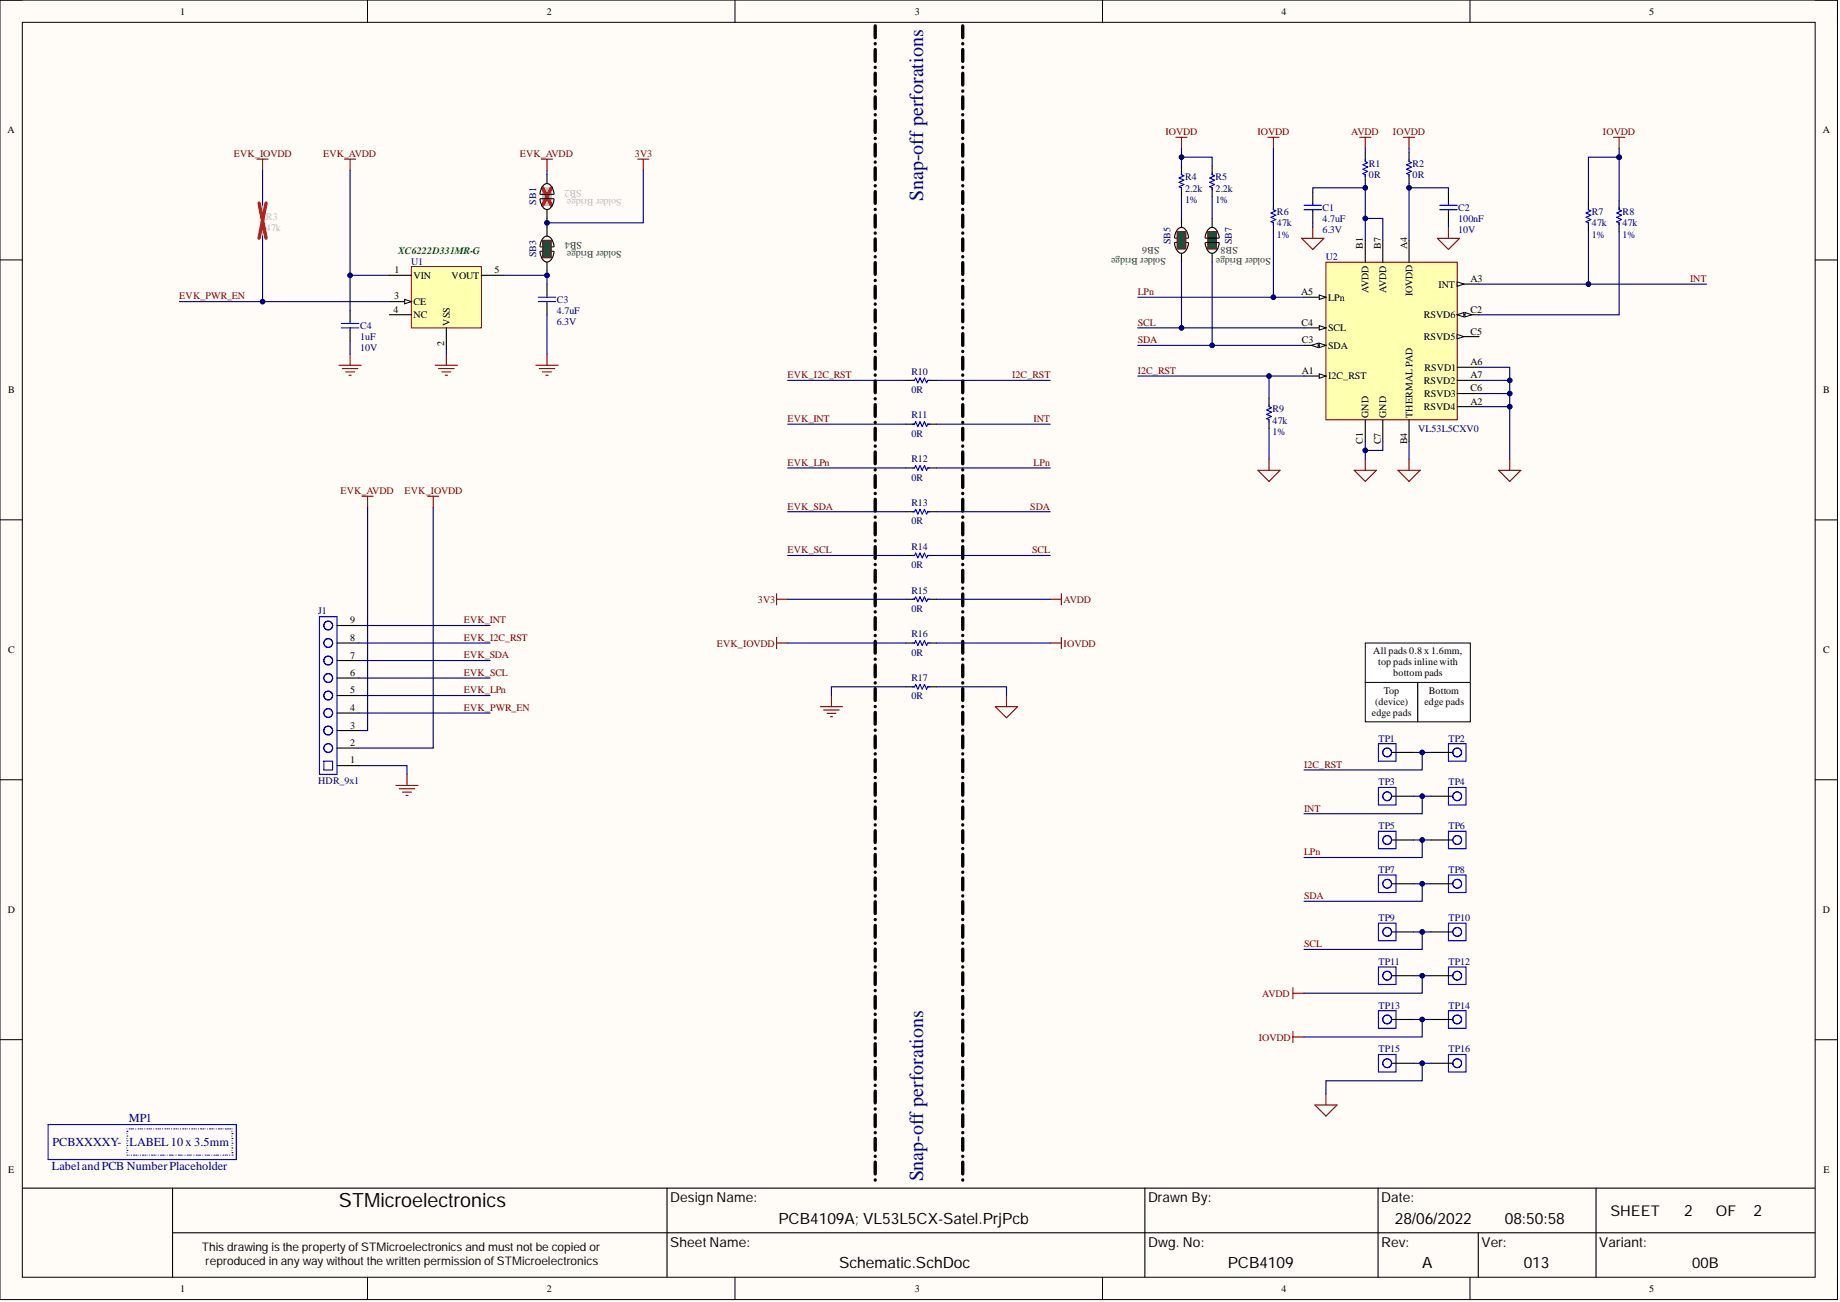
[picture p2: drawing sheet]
<svg xmlns="http://www.w3.org/2000/svg" width="420mm" height="297mm" viewBox="0 0 420 297" stroke-linecap="round" stroke-linejoin="round" font-family="sans-serif">
<defs><g id="words">
<g font-size="4.6" fill="#000080">
<text x="210.6" y="45.8" transform="rotate(-90 210.6 45.8)">Snap-off perforations</text>
<text x="210.6" y="269.5" transform="rotate(-90 210.6 269.5)">Snap-off perforations</text>
</g>
<text font-size="4.5" x="77.3" y="275.4">STMicroelectronics</text>
<g font-size="3.6">
<text x="177.6" y="279.2">PCB4109A; VL53L5CX-Satel.PrjPcb</text>
<text x="318.2" y="279.2">28/06/2022</text>
<text x="343.3" y="279.2">08:50:58</text>
<text x="384.2" y="277.5">2</text>
<text x="400" y="277.5">2</text>
<text x="191.4" y="289.4">Schematic.SchDoc</text>
<text x="280.1" y="289.4">PCB4109</text>
<text x="324.5" y="289.4">A</text>
<text x="347.6" y="289.4">013</text>
</g>
<g font-size="3.4">
<text x="367.4" y="277.4">SHEET</text>
<text x="391.5" y="277.4">OF</text>
<text x="386.1" y="289.3">00B</text>
</g>
<g font-size="3.1">
<text x="152.9" y="274.3">Design Name:</text>
<text x="261.9" y="274.3">Drawn By:</text>
<text x="315.1" y="274.3">Date:</text>
<text x="152.9" y="284.4">SheetName:</text>
<text x="261.9" y="284.4">Dwg. No:</text>
<text x="315.1" y="284.4">Rev:</text>
<text x="338" y="284.4">Ver:</text>
<text x="364.9" y="284.4">Variant:</text>
</g>
<g font-size="2.8" fill="#000080">
<text x="29.4" y="256">MP1</text>
<text x="12" y="261.5">PCBXXXXY- LABEL 10 x 3.5mm</text>
<text x="11.8" y="267">Label and PCB Number Placeholder</text>
</g>
<g font-size="2.7">
<text x="46.1" y="285.5">This drawing is the propertyof STMicroelectronics and mustnotbe copied or</text>
<text x="46.9" y="288.5">reproduced in any way withoutthe written permission of STMicroelectronics</text>
</g>
<g font-size="2.3">
<text x="41.1" y="3.4">1</text>
<text x="124.8" y="3.4">2</text>
<text x="208.7" y="3.4">3</text>
<text x="292.4" y="3.4">4</text>
<text x="376.3" y="3.4">5</text>
<text x="1.7" y="30.4">A</text>
<text x="415.9" y="30.4">A</text>
<text x="311" y="56.8" transform="rotate(-90 311 56.8)">B1</text>
<text x="315" y="56.8" transform="rotate(-90 315 56.8)">B7</text>
<text x="321" y="56.8" transform="rotate(-90 321 56.8)">A4</text>
<text x="90" y="62.3">1</text>
<text x="94.3" y="63.6">VIN</text>
<text x="103" y="63.6">VOUT</text>
<text x="112.8" y="62.3">5</text>
<text x="328.2" y="65.6">INT</text>
<text x="335.5" y="64.3">A3</text>
<text x="89.8" y="71.4">4</text>
<text x="89.9" y="68.3">3</text>
<text x="94.3" y="69.6">CE</text>
<text x="296.8" y="67.3">A5</text>
<text x="303" y="68.6">LPn</text>
<text x="312.2" y="66.9" transform="rotate(-90 312.2 66.9)">AVDD</text>
<text x="316.3" y="66.9" transform="rotate(-90 316.3 66.9)">AVDD</text>
<text x="322.3" y="67.6" transform="rotate(-90 322.3 67.6)">IOVDD</text>
<text x="335.5" y="71.4">C2</text>
<text x="94.3" y="72.6">NC</text>
<text x="102.6" y="74.3" transform="rotate(-90 102.6 74.3)">VSS</text>
<text x="296.9" y="74.3">C4</text>
<text x="303" y="75.6">SCL</text>
<text x="324.8" y="77.6">RSVD5</text>
<text x="324.8" y="72.6">RSVD6</text>
<text x="335.5" y="76.3">C5</text>
<text x="101.3" y="78.9" transform="rotate(-90 101.3 78.9)">2</text>
<text x="297" y="78.3">C3</text>
<text x="303" y="79.6">SDA</text>
<text x="335.5" y="83.3">A6</text>
<text x="1.9" y="89.7">B</text>
<text x="297" y="85.3">A1</text>
<text x="303" y="86.6">I2C_RST</text>
<text x="324.8" y="87.6">RSVD2</text>
<text x="325" y="84.5">RSVD1</text>
<text x="335.5" y="86.3">A7</text>
<text x="335.5" y="89.3">C6</text>
<text x="415.9" y="89.7">B</text>
<text x="312.2" y="95.3" transform="rotate(-90 312.2 95.3)">GND</text>
<text x="316.3" y="95.3" transform="rotate(-90 316.3 95.3)">GND</text>
<text x="322.3" y="95.3" transform="rotate(-90 322.3 95.3)">THERMAL PAD</text>
<text x="324.8" y="93.6">RSVD4</text>
<text x="324.9" y="90.5">RSVD3</text>
<text x="335.5" y="92.3">A2</text>
<text x="311" y="101.2" transform="rotate(-90 311 101.2)">C1</text>
<text x="315" y="101.4" transform="rotate(-90 315 101.4)">C7</text>
<text x="321" y="101.4" transform="rotate(-90 321 101.4)">B4</text>
<text x="79.9" y="142.2">9</text>
<text x="1.9" y="149">C</text>
<text x="79.9" y="146.3">8</text>
<text x="313.3" y="149.2">All pads 0.8 x 1.6mm,</text>
<text x="415.9" y="149">C</text>
<text x="79.9" y="154.2">6</text>
<text x="79.9" y="150.2">7</text>
<text x="314.4" y="151.8">top pads inline with</text>
<text x="317.9" y="154.3">bottom pads</text>
<text x="79.9" y="158.2">5</text>
<text x="313.7" y="160.8">(device)</text>
<text x="315.7" y="158.3">Top</text>
<text x="325" y="160.8">edge pads</text>
<text x="326" y="158.3">Bottom</text>
<text x="79.9" y="166.2">3</text>
<text x="79.9" y="162.2">4</text>
<text x="313" y="163.3">edge pads</text>
<text x="79.9" y="170.2">2</text>
<text x="79.9" y="174.2">1</text>
<text x="1.8" y="208.3">D</text>
<text x="415.9" y="208.3">D</text>
<text x="1.9" y="267.7">E</text>
<text x="416" y="267.7">E</text>
<text x="41.1" y="294.7">1</text>
<text x="124.8" y="294.7">2</text>
<text x="208.7" y="294.7">3</text>
<text x="292.4" y="294.7">4</text>
<text x="376.3" y="294.7">5</text>
</g>
<g font-size="2.3" fill="#800000">
<text x="53.3" y="35.8">EVK_IOVDD</text>
<text x="73.7" y="35.8">EVK_AVDD</text>
<text x="118.6" y="35.8">EVK_AVDD</text>
<text x="144.9" y="35.8">3V3</text>
<text x="265.9" y="30.9">IOVDD</text>
<text x="286.9" y="30.9">IOVDD</text>
<text x="308.3" y="30.9">AVDD</text>
<text x="317.8" y="30.9">IOVDD</text>
<text x="365.7" y="30.9">IOVDD</text>
<text x="385.6" y="64.3">INT</text>
<text x="40.9" y="68.3">EVK_PWR_EN</text>
<text x="259.6" y="67.3">LPn</text>
<text x="259.6" y="74.3">SCL</text>
<text x="259.6" y="78.3">SDA</text>
<text x="179.7" y="86.3">EVK_I2C_RST</text>
<text x="230.9" y="86.3">I2C_RST</text>
<text x="259.6" y="85.3">I2C_RST</text>
<text x="179.7" y="96.3">EVK_INT</text>
<text x="235.8" y="96.3">INT</text>
<text x="179.7" y="106.3">EVK_LPn</text>
<text x="235.8" y="106.3">LPn</text>
<text x="77.7" y="112.7">EVK_AVDD</text>
<text x="92.3" y="112.7">EVK_IOVDD</text>
<text x="179.7" y="116.2">EVK_SDA</text>
<text x="235.1" y="116.2">SDA</text>
<text x="179.7" y="126.2">EVK_SCL</text>
<text x="235.5" y="126.2">SCL</text>
<text x="172.9" y="137.5">3V3</text>
<text x="242.7" y="137.5">AVDD</text>
<text x="105.8" y="142.2">EVK_INT</text>
<text x="105.8" y="146.3">EVK_I2C_RST</text>
<text x="163.6" y="147.5">EVK_IOVDD</text>
<text x="242.7" y="147.5">IOVDD</text>
<text x="105.8" y="150.2">EVK_SDA</text>
<text x="105.8" y="154.2">EVK_SCL</text>
<text x="105.8" y="158.2">EVK_LPn</text>
<text x="105.8" y="162.2">EVK_PWR_EN</text>
<text x="297.5" y="175.2">I2C_RST</text>
<text x="297.5" y="185.1">INT</text>
<text x="297.5" y="195.1">LPn</text>
<text x="297.5" y="205.1">SDA</text>
<text x="297.5" y="216.1">SCL</text>
<text x="288" y="227.4">AVDD</text>
<text x="287.2" y="237.4">IOVDD</text>
</g>
<g font-size="2.3" fill="#000080">
<text x="270.4" y="41.2">R4</text>
<text x="277.3" y="41.2">R5</text>
<text x="312.3" y="38.1">R1</text>
<text x="312.3" y="40.7">0R</text>
<text x="322.3" y="38.1">R2</text>
<text x="322.3" y="40.7">0R</text>
<text x="122.3" y="46.7" transform="rotate(-90 122.3 46.7)">SB1</text>
<text x="270.4" y="43.7">2.2k</text>
<text x="270.4" y="46.2">1%</text>
<text x="277.3" y="43.7">2.2k</text>
<text x="277.3" y="46.2">1%</text>
<text x="291.3" y="49.1">R6</text>
<text x="291.3" y="51.7">47k</text>
<text x="301.7" y="53.2">6.3V</text>
<text x="301.7" y="48.1">C1</text>
<text x="301.7" y="50.6">4.7uF</text>
<text x="332.7" y="53.2">10V</text>
<text x="332.7" y="48.1">C2</text>
<text x="332.7" y="50.6">100nF</text>
<text x="363.2" y="49.1">R7</text>
<text x="363.2" y="51.7">47k</text>
<text x="370.2" y="49.1">R8</text>
<text x="370.2" y="51.7">47k</text>
<text x="122.3" y="58.7" transform="rotate(-90 122.3 58.7)">SB3</text>
<text x="267.1" y="55.7" transform="rotate(-90 267.1 55.7)">SB5</text>
<text x="281" y="55.7" transform="rotate(-90 281 55.7)">SB7</text>
<text x="291.3" y="54.2">1%</text>
<text x="302.5" y="59.3">U2</text>
<text x="363.2" y="54.2">1%</text>
<text x="370.2" y="54.2">1%</text>
<text x="93.8" y="60.4">U1</text>
<text x="127" y="69.2">C3</text>
<text x="127" y="71.7">4.7uF</text>
<text x="82.2" y="75.1">C4</text>
<text x="82.2" y="77.6">1uF</text>
<text x="127" y="74.2">6.3V</text>
<text x="82.2" y="80.1">10V</text>
<text x="207.9" y="85.5">R10</text>
<text x="207.9" y="89.6">0R</text>
<text x="207.9" y="95.4">R11</text>
<text x="290.3" y="94.1">R9</text>
<text x="207.9" y="99.6">0R</text>
<text x="290.3" y="99.2">1%</text>
<text x="290.3" y="96.6">47k</text>
<text x="323.6" y="98.6">VL53L5CXV0</text>
<text x="207.9" y="105.5">R12</text>
<text x="207.9" y="109.7">0R</text>
<text x="207.9" y="115.5">R13</text>
<text x="207.9" y="119.6">0R</text>
<text x="207.9" y="125.5">R14</text>
<text x="207.9" y="129.6">0R</text>
<text x="207.9" y="135.4">R15</text>
<text x="72.6" y="140">J1</text>
<text x="207.9" y="139.6">0R</text>
<text x="207.9" y="145.4">R16</text>
<text x="207.9" y="149.6">0R</text>
<text x="207.9" y="155.4">R17</text>
<text x="207.9" y="159.5">0R</text>
<text x="314.5" y="169.2">TP1</text>
<text x="330.5" y="169.2">TP2</text>
<text x="72.6" y="179">HDR_9x1</text>
<text x="314.5" y="179.1">TP3</text>
<text x="330.5" y="179.1">TP4</text>
<text x="314.5" y="189.1">TP5</text>
<text x="330.5" y="189.1">TP6</text>
<text x="314.5" y="199.2">TP7</text>
<text x="330.5" y="199.2">TP8</text>
<text x="314.5" y="210.2">TP9</text>
<text x="330.5" y="210.2">TP10</text>
<text x="314.5" y="220.1">TP11</text>
<text x="330.5" y="220.1">TP12</text>
<text x="314.5" y="230.1">TP13</text>
<text x="330.5" y="230.1">TP14</text>
<text x="314.5" y="240.1">TP15</text>
<text x="330.5" y="240.1">TP16</text>
</g>
<g font-size="2.3" fill="#bfbebc">
<text x="132.7" y="43.4" transform="rotate(-180 132.7 43.4)">SB2</text>
<text x="141.8" y="45.3" transform="rotate(-180 141.8 45.3)">Solder Bridge</text>
<text x="60.7" y="50.1">R3</text>
<text x="60.7" y="52.7">47k</text>
</g>
<text font-size="2.3" fill="#008000" x="90.9" y="57.9">XC6222D331MR-G</text>
<g font-size="2.3" fill="#164f3b">
<text x="132.8" y="55.3" transform="rotate(-180 132.8 55.3)">SB4</text>
<text x="141.8" y="57.2" transform="rotate(-180 141.8 57.2)">Solder Bridge</text>
<text x="264.6" y="56.3" transform="rotate(-180 264.6 56.3)">SB6</text>
<text x="266" y="58.8" transform="rotate(-180 266 58.8)">Solder Bridge</text>
<text x="282.4" y="56.3" transform="rotate(-180 282.4 56.3)">SB8</text>
<text x="289.9" y="58.8" transform="rotate(-180 289.9 58.8)">Solder Bridge</text>
</g>
</g></defs>
<path d="M0 0h419.2v296.5h-419.2z" fill-rule="evenodd" fill="#fffcf8"/>
<path d="M0 0h419.2v296.5h-419.2z" fill="none" stroke="#000" stroke-width=".23"/>
<path d="M5.1 5.1h409v286.3h-409z" fill-rule="evenodd" fill="#fffcf8"/>
<g fill="none" stroke="#000" stroke-width=".23">
<path d="M0 0h5.1M5.1 5.1h409v286.3h-409zM83.8 0v5.1M167.7 0v5.1M251.5 0v5.1M335.4 0v5.1M414.1 0h5.1v5.1M0 59.3h5.1M414.1 59.3h5.1M0 118.6h5.1M414.1 118.6h5.1M0 177.9h5.1"/>
<path d="M414.1 177.9h5.1M0 237.2h5.1M414.1 237.2h5.1M83.8 291.4v5.1M167.7 291.4v5.1M251.5 291.4v5.1M335.4 291.4v5.1M419.2 291.4v5.1"/>
</g>
<g fill="none" stroke="#000" stroke-width=".25">
<path d="M269.6 37.9v2M276.6 37.9v2M269.6 42.8v2M276.6 42.8v2M290.5 45.8v2M290.5 50.8v2M299.5 43.8v2.5M299.5 48.3v2.5M330.5 43.8v2.5M330.5 48.3v2.5M362.4 45.8v2.1M362.4 50.8v2"/>
<path d="M369.4 45.8v2.1M369.4 50.8v2M289.5 90.8v2M289.5 95.8v2M317.5 171.7h5M326.5 171.7h5M317.5 181.6h5M317.5 191.6h5M326.5 181.6h5M326.5 191.6h5M317.5 201.6h5M317.5 212.6h5"/>
<path d="M326.5 201.6h5M326.5 212.6h5M317.5 222.6h5M317.5 232.6h5M326.5 222.6h5M326.5 232.6h5M317.5 242.6h5M326.5 242.6h5M5.2 271.1h408.9M39.4 271.1v20.2M152.2 271.1v20.2M261.2 271.1v20.2"/>
<path d="M314.4 271.1v20.2M364.1 271.1v20.2M39.4 281.2h374.7M337.3 281.2v10.1"/>
</g>
<g fill="none" stroke="#800000" stroke-width=".25">
<path d="M289.3 31.3h2.5M290.5 31.3v2.6M310.2 31.3h2.6M311.5 31.3v2.6M368.1 31.3h2.6M369.4 31.3v2.6M297 54.4h5.1l-2.6 2.5zM299.5 51.8v2.6M327.9 54.4h5.1l-2.5 2.5zM330.5 51.8v2.6M287 107.3h5.1l-2.6 2.5zM289.5 104.8v2.5"/>
<path d="M309 107.3h5l-2.5 2.5zM311.5 104.8v2.5M341.9 107.3h5.1l-2.5 2.5zM344.5 104.8v2.5M295 225.3v2.6M295 235.3v2.5M295 226.6h2.5M295 236.6h2.5M300 252.1h5.1l-2.6 2.5zM302.5 249.6v2.5"/>
</g>
<g fill="none" stroke="#00f" stroke-width=".25">
<path d="M269.6 39.4v.5l.5 .2-1.1 .5 1.1 .5-1.1 .5 1.1 .5-1.1 .5 .6 .2v.6M276.6 39.4v.5l.5 .2-1.1 .5 1.1 .5-1.1 .5 1.1 .5-1.1 .5 .6 .2v.6M290.5 47.3v.5l.6 .3-1.1 .5 1.1 .5-1.1 .5 1.1 .5-1.1 .5 .5 .2v.5M297.5 46.8h4M297.5 47.8h4M299.5 46.3v.5M299.5 47.8v.5M328.5 46.8h4M328.5 47.8h4M330.5 46.3v.5M330.5 47.8v.5M362.4 47.3v.6l.6 .2-1.1 .5 1.1 .5-1.1 .5 1.1 .5-1.1 .5 .5 .2v.5"/>
<path d="M369.4 47.3v.6l.6 .2-1.1 .5 1.1 .5-1.1 .5 1.1 .5-1.1 .5 .5 .2v.5M289.5 92.3v.5l.6 .2-1.1 .5 1.1 .5-1.1 .5 1.1 .5-1.1 .5 .5 .3v.5M314.5 179.7h4v3.9h-4zM314.5 169.7h4v4h-4zM330.5 169.7h4v4h-4zM330.5 179.7h4v3.9h-4zM314.5 189.6h4v4h-4zM314.5 199.6h4v4h-4zM330.5 189.6h4v4h-4zM330.5 199.6h4v4h-4zM314.5 210.6h4v4h-4zM330.5 210.6h4v4h-4z"/>
<path d="M314.5 220.6h4v4h-4zM314.5 230.6h4v4h-4zM330.5 220.6h4v4h-4zM330.5 230.6h4v4h-4zM314.5 240.6h4v4h-4zM330.5 240.6h4v4h-4z"/>
<circle cx="316.5" cy="171.7" r="1"/>
<circle cx="332.5" cy="171.7" r="1"/>
<circle cx="316.5" cy="191.6" r="1"/>
<circle cx="316.5" cy="181.7" r="1"/>
<circle cx="332.5" cy="191.6" r="1"/>
<circle cx="332.5" cy="181.7" r="1"/>
<circle cx="316.5" cy="212.6" r="1"/>
<circle cx="316.5" cy="201.6" r="1"/>
<circle cx="332.5" cy="212.6" r="1"/>
<circle cx="332.5" cy="201.6" r="1"/>
<circle cx="316.5" cy="232.6" r="1"/>
<circle cx="316.5" cy="222.6" r="1"/>
<circle cx="332.5" cy="232.6" r="1"/>
<circle cx="332.5" cy="222.6" r="1"/>
<circle cx="316.5" cy="242.6" r="1"/>
<circle cx="332.5" cy="242.6" r="1"/>
</g>
<g fill="none" stroke="#000" stroke-width=".76">
<path d="M199.7 5.9v2.7M199.7 9.9v.1M199.7 11.3v2.7M199.7 15.3v.1M199.7 16.7v2.7M199.7 20.7v.1M199.7 22.1v2.7M199.7 26.2h.1M199.7 27.5v2.7M199.7 31.6h.1M199.7 32.9v2.7M199.7 37h.1"/>
<path d="M199.7 38.3v2.7M199.7 42.4h.1M199.7 43.7v2.7M199.7 47.8h.1M199.7 49.1v2.7M199.7 53.2h.1M199.7 54.5v2.7M199.7 58.6h.1M199.7 59.9v2.7M199.7 64h.1M199.7 65.3v2.7M199.7 69.4h.1"/>
<path d="M199.7 70.7v2.7M199.7 74.8h.1M199.7 76.1v2.7M199.7 80.2h.1M199.7 81.5v2.7M199.7 85.6h.1M199.7 86.9v2.7M199.7 91h.1M199.7 92.3v2.7M199.7 96.4h.1M199.7 97.7v2.7M199.7 101.8h.1"/>
<path d="M199.7 103.1v2.7M199.7 107.2h.1M199.7 108.5v2.7M199.7 112.6h.1M199.7 113.9v2.7M199.7 118h.1M199.7 119.3v2.7M199.7 123.4h.1M199.7 124.7v2.7M199.7 128.8h.1M199.7 130.1v2.7M199.7 134.2h.1"/>
<path d="M199.7 135.5v2.7M199.7 139.6h.1M199.7 140.9v2.7M199.7 145h.1M199.7 146.3v2.7M199.7 150.4h.1M199.7 151.7v2.7M199.7 155.8h.1M199.7 157.1v2.7M199.7 161.2h.1M199.7 162.5v2.7M199.7 166.6h.1"/>
<path d="M199.7 167.9v2.7M199.7 172h.1M199.7 173.3v2.7M199.7 177.4h.1M199.7 178.7v2.7M199.7 182.8h.1M199.7 184.1v2.7M199.7 188.2h.1M199.7 189.5v2.7M199.7 193.6h.1M199.7 194.9v2.7M199.7 199h.1"/>
<path d="M199.7 200.3v2.7M199.7 204.4h.1M199.7 205.7v2.7M199.7 209.8h.1M199.7 211.1v2.7M199.7 215.2h.1M199.7 216.5v2.7M199.7 220.6h.1M199.7 221.9v2.7M199.7 226h.1M199.7 227.3v2.7M199.7 231.4h.1"/>
<path d="M199.7 232.7v2.7M199.7 236.8h.1M199.7 238.1v2.7M199.7 242.2h.1M199.7 243.5v2.7M199.7 247.6h.1M199.7 248.9v2.7M199.7 253h.1M199.7 254.3v2.7M199.7 258.4h.1M199.7 259.7v2.7M199.7 263.8h.1"/>
<path d="M199.7 265.1v2.7M199.7 269.2h.1"/>
</g>
<path d="M311.5 155.7h12v9h-12z" fill-rule="evenodd" fill="#fff"/>
<path d="M311.5 155.7h12v9h-12z" fill="none" stroke="#000" stroke-width=".23"/>
<path d="M323.5 155.7h12v9h-12z" fill-rule="evenodd" fill="#fff"/>
<path d="M323.5 155.7h12v9h-12z" fill="none" stroke="#000" stroke-width=".23"/>
<path d="M311.5 146.7h24v9h-24z" fill-rule="evenodd" fill="#fff"/>
<path d="M311.5 146.7h24v9h-24z" fill="none" stroke="#000" stroke-width=".23"/>
<g fill="none" stroke="#000" stroke-width=".25">
<path d="M206.7 96.8h2M206.7 86.8h2M211.7 96.8h2M211.7 86.8h2M206.7 106.8h2M206.7 116.7h2M211.7 106.8h2M211.7 116.7h2M206.7 126.7h2M206.7 136.7h2M211.7 126.7h2M211.7 136.7h2"/>
<path d="M206.7 146.7h2M206.7 156.7h2M211.7 146.7h2M211.7 156.7h2"/>
</g>
<g fill="none" stroke="#00f" stroke-width=".25">
<path d="M208.2 96.8h.5l.2-.6 .5 1.1 .5-1.1 .5 1.1 .5-1.1 .5 1.1 .3-.5h.5M208.2 86.8h.5l.2-.6 .5 1.1 .5-1.1 .5 1.1 .5-1.1 .5 1.1 .3-.5h.5M208.2 106.8h.5l.2-.6 .5 1.1 .5-1.1 .5 1.1 .5-1.1 .5 1.1 .3-.5h.5M208.2 116.7h.5l.2-.5 .5 1.1 .5-1.1 .5 1.1 .5-1.1 .5 1.1 .3-.6h.5M208.2 126.7h.5l.2-.5 .5 1.1 .5-1.1 .5 1.1 .5-1.1 .5 1.1 .3-.6h.5M208.2 136.7h.5l.2-.5 .5 1.1 .5-1.1 .5 1.1 .5-1.1 .5 1.1 .3-.6h.5M208.2 146.7h.5l.2-.5 .5 1.1 .5-1.1 .5 1.1 .5-1.1 .5 1.1 .3-.6h.5M208.2 156.7h.5l.2-.6 .5 1.1 .5-1.1 .5 1.1 .5-1.1 .5 1.1 .3-.5h.5M11 256.6h42.9v7.9h-42.9zM29 258.1h.1M29 259.2h.1M29 257.5v.1"/>
<path d="M29 258.6h.1M29 259.7h.1M29.5 257.5h.1M30 257.5h.1M30.5 257.5h.1M31 257.5h.1M31.5 257.5h.1M32 257.5h.1M32.5 257.5h.1M33 257.5h.1M33.5 257.5h.1M34.1 257.5h.1"/>
<path d="M34.6 257.5h.1M35.1 257.5h.1M35.6 257.5h.1M36.1 257.5h.1M36.6 257.5h.1M37.1 257.5h.1M37.6 257.5h.1M38.1 257.5h.1M38.6 257.5h.1M39.1 257.5h.1M39.7 257.5h.1M40.2 257.5h.1"/>
<path d="M40.7 257.5h.1M41.2 257.5h.1M41.7 257.5h.1M42.2 257.5h.1M42.7 257.5h.1M43.2 257.5h.1M43.7 257.5h.1M44.2 257.5h.1M44.8 257.5h.1M45.3 257.5h.1M45.8 257.5h.1M46.3 257.5h.1"/>
<path d="M46.8 257.5h.1M47.3 257.5h.1M47.8 257.5h.1M48.3 257.5h.1M48.8 257.5h.1M49.3 257.5h.1M49.9 257.5h.1M50.4 257.5h.1M50.9 257.5h.1M51.4 257.5h.1M51.9 257.5h.1M52.4 257.5h.1"/>
<path d="M52.9 257.5h.1M52.9 259.7h.1M52.9 258.6h.1M52.9 258.1h.1M52.9 259.2h.1M29 260.3h.1M29 261.4h.1M29 262.4h.1M29 263.5h.1M29 260.8h.1M29 261.9h.1M29 263h.1"/>
<path d="M29.5 263.5h.1M30 263.5h.1M30.5 263.5h.1M31 263.5h.1M31.5 263.5h.1M32 263.5h.1M32.5 263.5h.1M33 263.5h.1M33.5 263.5h.1M34.1 263.5h.1M34.6 263.5h.1M35.1 263.5h.1"/>
<path d="M35.6 263.5h.1M36.1 263.5h.1M36.6 263.5h.1M37.1 263.5h.1M37.6 263.5h.1M38.1 263.5h.1M38.6 263.5h.1M39.2 263.5h.1M39.7 263.5h.1M40.2 263.5h.1M40.7 263.5h.1M41.2 263.5h.1"/>
<path d="M41.7 263.5h.1M42.2 263.5h.1M42.7 263.5h.1M43.2 263.5h.1M43.7 263.5h.1M44.2 263.5h.1M44.8 263.5h.1M45.3 263.5h.1M45.8 263.5h.1M46.3 263.5h.1M46.8 263.5h.1M47.3 263.5h.1"/>
<path d="M47.8 263.5h.1M48.3 263.5h.1M48.8 263.5h.1M49.4 263.5h.1M49.9 263.5h.1M50.4 263.5h.1M50.9 263.5h.1M51.4 263.5h.1M51.9 263.5h.1M52.4 263.5h.1M52.9 263.5h.1M52.9 263h.1"/>
<path d="M52.9 261.9h.1M52.9 260.8h.1M52.9 260.3h.1M52.9 261.3v.1M52.9 262.4h.1"/>
</g>
<g fill="none" stroke="#000" stroke-width=".76">
<path d="M219.7 5.9v2.7M219.7 9.9v.1M219.7 11.3v2.7M219.7 15.3v.1M219.7 16.7v2.7M219.7 20.7v.1M219.7 22.1v2.7M219.7 26.2h.1M219.7 27.5v2.7M219.7 31.6h.1M219.7 32.9v2.7M219.7 37h.1"/>
<path d="M219.7 38.3v2.7M219.7 42.4h.1M219.7 43.7v2.7M219.7 47.8h.1M219.7 49.1v2.7M219.7 53.2h.1M219.7 54.5v2.7M219.7 58.6h.1M219.7 59.9v2.7M219.7 64h.1M219.7 65.3v2.7M219.7 69.4h.1"/>
<path d="M219.7 70.7v2.7M219.7 74.8h.1M219.7 76.1v2.7M219.7 80.2h.1M219.7 81.5v2.7M219.7 85.6h.1M219.7 86.9v2.7M219.7 91h.1M219.7 92.3v2.7M219.7 96.4h.1M219.7 97.7v2.7M219.7 101.8h.1"/>
<path d="M219.7 103.1v2.7M219.7 107.2h.1M219.7 108.5v2.7M219.7 112.6h.1M219.7 113.9v2.7M219.7 118h.1M219.7 119.3v2.7M219.7 123.4h.1M219.7 124.7v2.7M219.7 128.8h.1M219.7 130.1v2.7M219.7 134.2h.1"/>
<path d="M219.7 135.5v2.7M219.7 139.6h.1M219.7 140.9v2.7M219.7 145h.1M219.7 146.3v2.7M219.7 150.4h.1M219.7 151.7v2.7M219.7 155.8h.1M219.7 157.1v2.7M219.7 161.2h.1M219.7 162.5v2.7M219.7 166.6h.1"/>
<path d="M219.7 167.9v2.7M219.7 172h.1M219.7 173.3v2.7M219.7 177.4h.1M219.7 178.7v2.7M219.7 182.8h.1M219.7 184.1v2.7M219.7 188.2h.1M219.7 189.5v2.7M219.7 193.6h.1M219.7 194.9v2.7M219.7 199h.1"/>
<path d="M219.7 200.3v2.7M219.7 204.4h.1M219.7 205.7v2.7M219.7 209.8h.1M219.7 211.1v2.7M219.7 215.2h.1M219.7 216.5v2.7M219.7 220.6h.1M219.7 221.9v2.7M219.7 226h.1M219.7 227.3v2.7M219.7 231.4h.1"/>
<path d="M219.7 232.7v2.7M219.7 236.8h.1M219.7 238.1v2.7M219.7 242.2h.1M219.7 243.5v2.7M219.7 247.6h.1M219.7 248.9v2.7M219.7 253h.1M219.7 254.3v2.7M219.7 258.4h.1M219.7 259.7v2.7M219.7 263.8h.1"/>
<path d="M219.7 265.1v2.7M219.7 269.2h.1"/>
</g>
<g fill="none" stroke="#800000" stroke-width=".25">
<path d="M320.2 31.3h2.5M321.5 31.3v2.6M82.6 113.2h2.5M83.9 113.2v2.5M97.6 113.2h2.5M98.8 113.2v2.5M318.9 107.3h5.1l-2.5 2.5zM321.5 104.8v2.5M239.6 136.7h2.5M242.1 135.4v2.6M189.7 158.7v2.5M229.6 158.7v2.5"/>
<path d="M239.6 146.7h2.5M242.1 145.4v2.6M90.3 179.2h5.1M91.1 180h3.5M92.9 176.7v2.5M187.2 161.2h5M187.9 162h3.6M188.7 162.7h2M189.4 163.5h.6M227.1 161.2h5.1l-2.6 2.6zM91.8 180.7h2.1M92.6 181.5h.5"/>
</g>
<path d="M302.5 59.8h30v36h-30z" fill-rule="evenodd" fill="#ffffb0"/>
<path d="M302.5 59.8h30v36h-30z" fill="none" stroke="#800000" stroke-width=".23"/>
<path d="M297.5 78.8h5M311.5 95.8v5M332.5 89.8h5M332.5 86.8h5M332.5 83.8h5" fill="none" stroke="#000" stroke-width=".25"/>
<path d="M301 78.3l1.5 .5-1.5 .5z" fill="#f8fcff"/>
<path d="M301 78.3l1.5 .5-1.5 .5z" fill="none" stroke="#000" stroke-width=".23"/>
<path d="M299.2 78.8l1.5-.5v1z" fill="#f8fcff"/>
<path d="M299.2 78.8l1.5-.5v1z" fill="none" stroke="#000" stroke-width=".23"/>
<path d="M332.5 76.8h5" fill="none" stroke="#000" stroke-width=".25"/>
<path d="M332.5 76.3l1.5 .5-1.5 .5z" fill="#f8fcff"/>
<path d="M332.5 76.3l1.5 .5-1.5 .5z" fill="none" stroke="#000" stroke-width=".23"/>
<path d="M311.5 54.8v5M315.5 54.8v5M332.5 64.8h5M315.5 95.8v5" fill="none" stroke="#000" stroke-width=".25"/>
<path d="M332.5 64.3l1.5 .5-1.5 .5z" fill="#f8fcff"/>
<path d="M332.5 64.3l1.5 .5-1.5 .5z" fill="none" stroke="#000" stroke-width=".23"/>
<path d="M332.5 71.8h5" fill="none" stroke="#000" stroke-width=".25"/>
<path d="M332.5 71.8l1.5-.5v1z" fill="#f8fcff"/>
<path d="M332.5 71.8l1.5-.5v1z" fill="none" stroke="#000" stroke-width=".23"/>
<path d="M334.2 71.3l1.6 .5-1.6 .5z" fill="#f8fcff"/>
<path d="M334.2 71.3l1.6 .5-1.6 .5z" fill="none" stroke="#000" stroke-width=".23"/>
<path d="M297.5 67.8h5" fill="none" stroke="#000" stroke-width=".25"/>
<path d="M301 67.3l1.5 .5-1.5 .5z" fill="#f8fcff"/>
<path d="M301 67.3l1.5 .5-1.5 .5z" fill="none" stroke="#000" stroke-width=".23"/>
<path d="M321.5 54.8v5M297.5 74.8h5" fill="none" stroke="#000" stroke-width=".25"/>
<path d="M301 74.3l1.5 .5-1.5 .5z" fill="#f8fcff"/>
<path d="M301 74.3l1.5 .5-1.5 .5z" fill="none" stroke="#000" stroke-width=".23"/>
<path d="M297.5 85.8h5M332.5 92.8h5" fill="none" stroke="#000" stroke-width=".25"/>
<path d="M301 85.3l1.5 .5-1.5 .5z" fill="#f8fcff"/>
<path d="M301 85.3l1.5 .5-1.5 .5z" fill="none" stroke="#000" stroke-width=".23"/>
<path d="M79.9 70.8v2.5M79.9 75.3v2.5M321.5 95.8v5" fill="none" stroke="#000" stroke-width=".25"/>
<g fill="none" stroke="#800000" stroke-width=".25">
<path d="M268.3 31.3h2.5M269.6 31.3v2.6M77.3 83.3h5.1M78.1 84.1h3.5M78.9 84.8h2M79.6 85.6h.5M79.9 80.8v2.5M99.3 83.3h5.1M100.1 84.1h3.5M100.8 84.8h2.1M101.6 85.6h.5M101.8 80.8v2.5"/>
<path d="M122.3 83.3h5M123 84.1h3.6M123.8 84.8h2M124.5 85.6h.6M124.8 80.8v2.5"/>
</g>
<path d="M77.9 73.8h4M77.9 74.8h4M79.9 73.3v.5M79.9 74.8v.5" fill="none" stroke="#00f" stroke-width=".25"/>
<path d="M93.9 60.8h15.9v14h-15.9z" fill-rule="evenodd" fill="#ffffb0"/>
<path d="M93.9 60.8h15.9v14h-15.9z" fill="none" stroke="#800000" stroke-width=".23"/>
<path d="M88.9 62.8h5M88.9 68.8h5M101.8 74.8v5" fill="none" stroke="#000" stroke-width=".25"/>
<path d="M92.3 68.3l1.6 .5-1.6 .5z" fill="#f8fcff"/>
<path d="M92.3 68.3l1.6 .5-1.6 .5z" fill="none" stroke="#000" stroke-width=".23"/>
<g fill="none" stroke="#000" stroke-width=".25">
<path d="M311.5 34.9v2M311.5 39.9v1.9M321.5 34.9v2M321.5 39.9v1.9M268 54.2l.2-1a1.32 1.32 0 0 1 1.2-1.3 1.32 1.32 0 0 1 1.4 1l.4 1.4M268.1 55.3h3M268.1 54.3h3M269.6 49.8v2M269.6 57.8v2M271.2 55.4l-.3 1.1a1.32 1.32 0 0 1-1.1 1.3 1.32 1.32 0 0 1-1.5-1l-.3-1.4M88.9 71.8h5M109.8 62.8h5"/>
<path d="M124.8 64.8v2.5M124.8 69.3v2.5"/>
</g>
<path d="M59.9 46.8v2l.6 .3-1.1 .5 1.1 .5-1.1 .5 1.1 .5-1.1 .5 .5 .2v2" fill="none" stroke="#bfbebc" stroke-width=".25"/>
<path d="M59.1 46.3l1.6 8M60.7 46.3l-1.6 8" fill="none" stroke="#f00" stroke-width=".76"/>
<path d="M58.6 36.3h2.6M59.9 36.3v2.5M78.6 36.3h2.5M79.9 36.3v2.5M145.5 36.3h2.5M146.8 36.3v2.5M177.2 135.4v2.6M177.2 136.7h2.5M177.2 145.4v2.6M177.2 146.7h2.5" fill="none" stroke="#800000" stroke-width=".25"/>
<path d="M311.5 36.4v.5l.5 .2-1.1 .5 1.1 .5-1.1 .5 1.1 .5-1.1 .5 .6 .3v.4M321.5 36.4v.5l.5 .2-1.1 .5 1.1 .5-1.1 .5 1.1 .5-1.1 .5 .6 .3v.4M122.8 67.8h4M122.8 68.8h4M124.8 67.3v.5M124.8 68.8v.5" fill="none" stroke="#00f" stroke-width=".25"/>
<path d="M275.6 52.8h2v4h-2z" fill-rule="evenodd" fill="#164f3b"/>
<path d="M275.6 52.8h2v4h-2z" fill="none" stroke="#800000" stroke-width=".23"/>
<path d="M274.9 54.2l.3-1a1.32 1.32 0 0 1 1.2-1.3 1.32 1.32 0 0 1 1.4 1l.4 1.4M275.1 55.3h3M275.1 54.3h3M276.6 49.8v2M276.6 57.8v2M278.2 55.4l-.3 1.1a1.33 1.33 0 0 1-1.1 1.3 1.33 1.33 0 0 1-1.5-1l-.4-1.4" fill="none" stroke="#000" stroke-width=".25"/>
<path d="M268.6 52.8h2v4h-2z" fill-rule="evenodd" fill="#164f3b"/>
<path d="M268.6 52.8h2v4h-2z" fill="none" stroke="#800000" stroke-width=".23"/>
<path d="M123.5 36.3h2.6M124.8 36.3v2.5" fill="none" stroke="#800000" stroke-width=".25"/>
<path d="M123.2 56.2l.2-1a1.32 1.32 0 0 1 1.2-1.3 1.32 1.32 0 0 1 1.4 1l.4 1.3M123.3 57.3h3M123.3 56.3h3M124.8 51.8v2M124.8 59.8v2M126.4 57.4l-.2 1.1a1.33 1.33 0 0 1-1.2 1.2 1.33 1.33 0 0 1-1.4-.9l-.4-1.4" fill="none" stroke="#000" stroke-width=".25"/>
<path d="M123.8 42.8h2v4h-2z" fill-rule="evenodd" fill="#bfbebc"/>
<path d="M123.8 42.8h2v4h-2z" fill="none" stroke="#bfbebc" stroke-width=".23"/>
<path d="M123.8 42.8l2 4M125.8 42.8l-2 4" fill="none" stroke="#f00" stroke-width=".76"/>
<path d="M124.8 39.8v2M123.2 44.2l.2-1a1.32 1.32 0 0 1 1.2-1.3 1.32 1.32 0 0 1 1.4 1l.4 1.4M123.3 45.3h3M123.3 44.3h3M124.8 47.8v2M126.4 45.4l-.2 1.1a1.33 1.33 0 0 1-1.2 1.3 1.33 1.33 0 0 1-1.4-1l-.4-1.4" fill="none" stroke="#000" stroke-width=".25"/>
<path d="M123.8 54.8h2v4h-2z" fill-rule="evenodd" fill="#164f3b"/>
<path d="M123.8 54.8h2v4h-2z" fill="none" stroke="#800000" stroke-width=".23"/>
<path d="M369.4 33.9v2" fill="none" stroke="#000080" stroke-width=".25"/>
<circle cx="369.4" cy="35.9" r=".51" fill="#000080"/>
<circle cx="369.4" cy="35.9" r=".51" fill="none" stroke="#000080" stroke-width=".23"/>
<path d="M40.9 68.8h48" fill="none" stroke="#000080" stroke-width=".25"/>
<circle cx="59.9" cy="68.8" r=".51" fill="#000080"/>
<circle cx="59.9" cy="68.8" r=".51" fill="none" stroke="#000080" stroke-width=".23"/>
<path d="M88.9 62.8h-9v8" fill="none" stroke="#000080" stroke-width=".25"/>
<circle cx="79.9" cy="62.8" r=".51" fill="#000080"/>
<circle cx="79.9" cy="62.8" r=".51" fill="none" stroke="#000080" stroke-width=".23"/>
<path d="M124.8 61.8v1h-10M83.9 115.7v51h-2M98.8 115.7v55h-16.9M81.9 158.7h29.9M81.9 154.7h29.9M81.9 174.7h11v2M81.9 162.7h29.9" fill="none" stroke="#000080" stroke-width=".25"/>
<circle cx="124.8" cy="62.8" r=".51" fill="#000080"/>
<circle cx="124.8" cy="62.8" r=".51" fill="none" stroke="#000080" stroke-width=".23"/>
<path d="M146.8 38.8v12h-22M124.8 71.8v9" fill="none" stroke="#000080" stroke-width=".25"/>
<circle cx="124.8" cy="50.8" r=".51" fill="#000080"/>
<circle cx="124.8" cy="50.8" r=".51" fill="none" stroke="#000080" stroke-width=".23"/>
<g fill="none" stroke="#000080" stroke-width=".25">
<path d="M179.7 96.8h27M179.7 86.8h27M213.7 96.8h25.9M213.7 86.8h25.9M259.6 85.8h37.9M179.7 116.7h27M179.7 106.8h27M213.7 116.7h25.9M213.7 106.8h25.9M179.7 136.7h27M179.7 126.7h27M213.7 136.7h25.9"/>
<path d="M213.7 126.7h25.9M179.7 146.7h27M206.7 156.7h-17v2M213.7 156.7h15.9v2M213.7 146.7h25.9"/>
</g>
<circle cx="289.5" cy="85.8" r=".51" fill="#000080"/>
<circle cx="289.5" cy="85.8" r=".51" fill="none" stroke="#000080" stroke-width=".23"/>
<path d="M259.6 74.8h37.9" fill="none" stroke="#000080" stroke-width=".25"/>
<circle cx="269.6" cy="74.8" r=".51" fill="#000080"/>
<circle cx="269.6" cy="74.8" r=".51" fill="none" stroke="#000080" stroke-width=".23"/>
<path d="M269.6 35.9h7v2" fill="none" stroke="#000080" stroke-width=".25"/>
<circle cx="269.6" cy="35.9" r=".51" fill="#000080"/>
<circle cx="269.6" cy="35.9" r=".51" fill="none" stroke="#000080" stroke-width=".23"/>
<path d="M324.5 232.6v4h-27" fill="none" stroke="#000080" stroke-width=".25"/>
<circle cx="324.5" cy="232.6" r=".51" fill="#000080"/>
<circle cx="324.5" cy="232.6" r=".51" fill="none" stroke="#000080" stroke-width=".23"/>
<path d="M324.5 222.6v4h-27" fill="none" stroke="#000080" stroke-width=".25"/>
<circle cx="324.5" cy="222.6" r=".51" fill="#000080"/>
<circle cx="324.5" cy="222.6" r=".51" fill="none" stroke="#000080" stroke-width=".23"/>
<path d="M324.5 212.6v4h-27" fill="none" stroke="#000080" stroke-width=".25"/>
<circle cx="324.5" cy="212.6" r=".51" fill="#000080"/>
<circle cx="324.5" cy="212.6" r=".51" fill="none" stroke="#000080" stroke-width=".23"/>
<path d="M324.5 201.6v4h-27" fill="none" stroke="#000080" stroke-width=".25"/>
<circle cx="324.5" cy="201.6" r=".51" fill="#000080"/>
<circle cx="324.5" cy="201.6" r=".51" fill="none" stroke="#000080" stroke-width=".23"/>
<path d="M324.5 191.6v4h-27" fill="none" stroke="#000080" stroke-width=".25"/>
<circle cx="324.5" cy="191.6" r=".51" fill="#000080"/>
<circle cx="324.5" cy="191.6" r=".51" fill="none" stroke="#000080" stroke-width=".23"/>
<path d="M324.5 181.6v4h-27" fill="none" stroke="#000080" stroke-width=".25"/>
<circle cx="324.5" cy="181.7" r=".51" fill="#000080"/>
<circle cx="324.5" cy="181.7" r=".51" fill="none" stroke="#000080" stroke-width=".23"/>
<path d="M324.5 171.7v4h-27" fill="none" stroke="#000080" stroke-width=".25"/>
<circle cx="324.5" cy="171.7" r=".51" fill="#000080"/>
<circle cx="324.5" cy="171.7" r=".51" fill="none" stroke="#000080" stroke-width=".23"/>
<path d="M311.5 42.8h-12v1" fill="none" stroke="#000080" stroke-width=".25"/>
<circle cx="311.5" cy="42.8" r=".51" fill="#000080"/>
<circle cx="311.5" cy="42.8" r=".51" fill="none" stroke="#000080" stroke-width=".23"/>
<path d="M324.5 242.6v4h-22v3" fill="none" stroke="#000080" stroke-width=".25"/>
<circle cx="324.5" cy="242.6" r=".51" fill="#000080"/>
<circle cx="324.5" cy="242.6" r=".51" fill="none" stroke="#000080" stroke-width=".23"/>
<path d="M311.5 100.8v2h4v-2" fill="none" stroke="#000080" stroke-width=".25"/>
<circle cx="311.5" cy="102.8" r=".51" fill="#000080"/>
<circle cx="311.5" cy="102.8" r=".51" fill="none" stroke="#000080" stroke-width=".23"/>
<path d="M311.5 54.8v-5h4v5" fill="none" stroke="#000080" stroke-width=".25"/>
<circle cx="311.5" cy="49.8" r=".51" fill="#000080"/>
<circle cx="311.5" cy="49.8" r=".51" fill="none" stroke="#000080" stroke-width=".23"/>
<path d="M321.5 42.8h9v1" fill="none" stroke="#000080" stroke-width=".25"/>
<circle cx="321.5" cy="42.8" r=".51" fill="#000080"/>
<circle cx="321.5" cy="42.8" r=".51" fill="none" stroke="#000080" stroke-width=".23"/>
<path d="M322.5 242.6h4" fill="none" stroke="#000080" stroke-width=".25"/>
<circle cx="324.5" cy="242.6" r=".51" fill="#000080"/>
<circle cx="324.5" cy="242.6" r=".51" fill="none" stroke="#000080" stroke-width=".23"/>
<path d="M322.5 232.6h4" fill="none" stroke="#000080" stroke-width=".25"/>
<circle cx="324.5" cy="232.6" r=".51" fill="#000080"/>
<circle cx="324.5" cy="232.6" r=".51" fill="none" stroke="#000080" stroke-width=".23"/>
<path d="M322.5 222.6h4" fill="none" stroke="#000080" stroke-width=".25"/>
<circle cx="324.5" cy="222.6" r=".51" fill="#000080"/>
<circle cx="324.5" cy="222.6" r=".51" fill="none" stroke="#000080" stroke-width=".23"/>
<path d="M322.5 212.6h4" fill="none" stroke="#000080" stroke-width=".25"/>
<circle cx="324.5" cy="212.6" r=".51" fill="#000080"/>
<circle cx="324.5" cy="212.6" r=".51" fill="none" stroke="#000080" stroke-width=".23"/>
<path d="M322.5 201.6h4" fill="none" stroke="#000080" stroke-width=".25"/>
<circle cx="324.5" cy="201.6" r=".51" fill="#000080"/>
<circle cx="324.5" cy="201.6" r=".51" fill="none" stroke="#000080" stroke-width=".23"/>
<path d="M322.5 191.6h4" fill="none" stroke="#000080" stroke-width=".25"/>
<circle cx="324.5" cy="191.6" r=".51" fill="#000080"/>
<circle cx="324.5" cy="191.6" r=".51" fill="none" stroke="#000080" stroke-width=".23"/>
<path d="M322.5 181.6h4" fill="none" stroke="#000080" stroke-width=".25"/>
<circle cx="324.5" cy="181.7" r=".51" fill="#000080"/>
<circle cx="324.5" cy="181.7" r=".51" fill="none" stroke="#000080" stroke-width=".23"/>
<path d="M322.5 171.7h4" fill="none" stroke="#000080" stroke-width=".25"/>
<circle cx="324.5" cy="171.7" r=".51" fill="#000080"/>
<circle cx="324.5" cy="171.7" r=".51" fill="none" stroke="#000080" stroke-width=".23"/>
<path d="M337.5 92.8h7" fill="none" stroke="#000080" stroke-width=".25"/>
<circle cx="344.4" cy="92.8" r=".51" fill="#000080"/>
<circle cx="344.4" cy="92.8" r=".51" fill="none" stroke="#000080" stroke-width=".23"/>
<path d="M337.5 89.8h7" fill="none" stroke="#000080" stroke-width=".25"/>
<circle cx="344.4" cy="89.8" r=".51" fill="#000080"/>
<circle cx="344.4" cy="89.8" r=".51" fill="none" stroke="#000080" stroke-width=".23"/>
<path d="M337.5 86.8h7v18" fill="none" stroke="#000080" stroke-width=".25"/>
<circle cx="344.4" cy="86.8" r=".51" fill="#000080"/>
<circle cx="344.4" cy="86.8" r=".51" fill="none" stroke="#000080" stroke-width=".23"/>
<circle cx="344.4" cy="89.8" r=".51" fill="#000080"/>
<circle cx="344.4" cy="89.8" r=".51" fill="none" stroke="#000080" stroke-width=".23"/>
<circle cx="344.4" cy="92.8" r=".51" fill="#000080"/>
<circle cx="344.4" cy="92.8" r=".51" fill="none" stroke="#000080" stroke-width=".23"/>
<path d="M337.5 83.8h7v3" fill="none" stroke="#000080" stroke-width=".25"/>
<circle cx="344.4" cy="86.8" r=".51" fill="#000080"/>
<circle cx="344.4" cy="86.8" r=".51" fill="none" stroke="#000080" stroke-width=".23"/>
<path d="M369.4 52.8v19h-31.9M337.5 64.8h51.9" fill="none" stroke="#000080" stroke-width=".25"/>
<circle cx="362.4" cy="64.8" r=".51" fill="#000080"/>
<circle cx="362.4" cy="64.8" r=".51" fill="none" stroke="#000080" stroke-width=".23"/>
<path d="M369.4 35.9h-7v9.9" fill="none" stroke="#000080" stroke-width=".25"/>
<circle cx="369.4" cy="35.9" r=".51" fill="#000080"/>
<circle cx="369.4" cy="35.9" r=".51" fill="none" stroke="#000080" stroke-width=".23"/>
<path d="M59.9 53.8v15" fill="none" stroke="#000080" stroke-width=".25"/>
<circle cx="59.9" cy="68.8" r=".51" fill="#000080"/>
<circle cx="59.9" cy="68.8" r=".51" fill="none" stroke="#000080" stroke-width=".23"/>
<path d="M59.9 38.8v8M79.9 38.8v24M79.9 77.8v3" fill="none" stroke="#000080" stroke-width=".25"/>
<circle cx="79.9" cy="62.8" r=".51" fill="#000080"/>
<circle cx="79.9" cy="62.8" r=".51" fill="none" stroke="#000080" stroke-width=".23"/>
<path d="M101.8 79.8v1M124.8 62.8v2" fill="none" stroke="#000080" stroke-width=".25"/>
<circle cx="124.8" cy="62.8" r=".51" fill="#000080"/>
<circle cx="124.8" cy="62.8" r=".51" fill="none" stroke="#000080" stroke-width=".23"/>
<path d="M124.8 49.8v2" fill="none" stroke="#000080" stroke-width=".25"/>
<circle cx="124.8" cy="50.8" r=".51" fill="#000080"/>
<circle cx="124.8" cy="50.8" r=".51" fill="none" stroke="#000080" stroke-width=".23"/>
<path d="M124.8 38.8v1M269.6 59.8v15" fill="none" stroke="#000080" stroke-width=".25"/>
<circle cx="269.6" cy="74.8" r=".51" fill="#000080"/>
<circle cx="269.6" cy="74.8" r=".51" fill="none" stroke="#000080" stroke-width=".23"/>
<path d="M269.6 33.9v4M269.6 44.8v5" fill="none" stroke="#000080" stroke-width=".25"/>
<circle cx="269.6" cy="35.9" r=".51" fill="#000080"/>
<circle cx="269.6" cy="35.9" r=".51" fill="none" stroke="#000080" stroke-width=".23"/>
<path d="M276.6 59.8v19" fill="none" stroke="#000080" stroke-width=".25"/>
<circle cx="276.6" cy="78.8" r=".51" fill="#000080"/>
<circle cx="276.6" cy="78.8" r=".51" fill="none" stroke="#000080" stroke-width=".23"/>
<path d="M276.6 44.8v5M289.5 85.8v5M289.5 97.8v7" fill="none" stroke="#000080" stroke-width=".25"/>
<circle cx="289.5" cy="85.8" r=".51" fill="#000080"/>
<circle cx="289.5" cy="85.8" r=".51" fill="none" stroke="#000080" stroke-width=".23"/>
<path d="M290.5 52.8v15" fill="none" stroke="#000080" stroke-width=".25"/>
<circle cx="290.5" cy="67.8" r=".51" fill="#000080"/>
<circle cx="290.5" cy="67.8" r=".51" fill="none" stroke="#000080" stroke-width=".23"/>
<path d="M290.5 33.9v11.9M299.5 50.8v1M311.5 102.8v2" fill="none" stroke="#000080" stroke-width=".25"/>
<circle cx="311.5" cy="102.8" r=".51" fill="#000080"/>
<circle cx="311.5" cy="102.8" r=".51" fill="none" stroke="#000080" stroke-width=".23"/>
<path d="M311.5 41.8v8" fill="none" stroke="#000080" stroke-width=".25"/>
<circle cx="311.5" cy="49.8" r=".51" fill="#000080"/>
<circle cx="311.5" cy="49.8" r=".51" fill="none" stroke="#000080" stroke-width=".23"/>
<circle cx="311.5" cy="42.8" r=".51" fill="#000080"/>
<circle cx="311.5" cy="42.8" r=".51" fill="none" stroke="#000080" stroke-width=".23"/>
<path d="M311.5 33.9v1M321.5 41.8v13M321.5 100.8v4" fill="none" stroke="#000080" stroke-width=".25"/>
<circle cx="321.5" cy="42.8" r=".51" fill="#000080"/>
<circle cx="321.5" cy="42.8" r=".51" fill="none" stroke="#000080" stroke-width=".23"/>
<path d="M321.5 33.9v1M330.5 50.8v1M362.4 52.8v12" fill="none" stroke="#000080" stroke-width=".25"/>
<circle cx="362.4" cy="64.8" r=".51" fill="#000080"/>
<circle cx="362.4" cy="64.8" r=".51" fill="none" stroke="#000080" stroke-width=".23"/>
<path d="M369.4 35.9v9.9" fill="none" stroke="#000080" stroke-width=".25"/>
<circle cx="369.4" cy="35.9" r=".51" fill="#000080"/>
<circle cx="369.4" cy="35.9" r=".51" fill="none" stroke="#000080" stroke-width=".23"/>
<path d="M259.6 67.8h37.9M81.9 150.7h29.9M81.9 146.7h29.9M81.9 142.7h29.9" fill="none" stroke="#000080" stroke-width=".25"/>
<g fill="none" stroke="#00f" stroke-width=".25">
<path d="M72.9 140.7h4v36h-4zM73.9 173.7h2v2h-2z"/>
<circle cx="74.9" cy="154.7" r="1"/>
<circle cx="74.9" cy="158.7" r="1"/>
<circle cx="74.9" cy="142.7" r="1"/>
<circle cx="74.9" cy="146.7" r="1"/>
<circle cx="74.9" cy="150.7" r="1"/>
<circle cx="74.9" cy="162.7" r="1"/>
<circle cx="74.9" cy="166.7" r="1"/>
<circle cx="74.9" cy="170.7" r="1"/>
</g>
<path d="M76.9 158.7h5M76.9 154.7h5M76.9 150.7h5M76.9 146.7h5M76.9 142.7h5M76.9 170.7h5M76.9 166.7h5M76.9 162.7h5M76.9 174.7h5" fill="none" stroke="#000" stroke-width=".25"/>
<circle cx="290.5" cy="67.8" r=".51" fill="#000080"/>
<circle cx="290.5" cy="67.8" r=".51" fill="none" stroke="#000080" stroke-width=".23"/>
<path d="M259.6 78.8h37.9" fill="none" stroke="#000080" stroke-width=".25"/>
<circle cx="276.6" cy="78.8" r=".51" fill="#000080"/>
<circle cx="276.6" cy="78.8" r=".51" fill="none" stroke="#000080" stroke-width=".23"/>
<use href="#words"/>
</svg>
